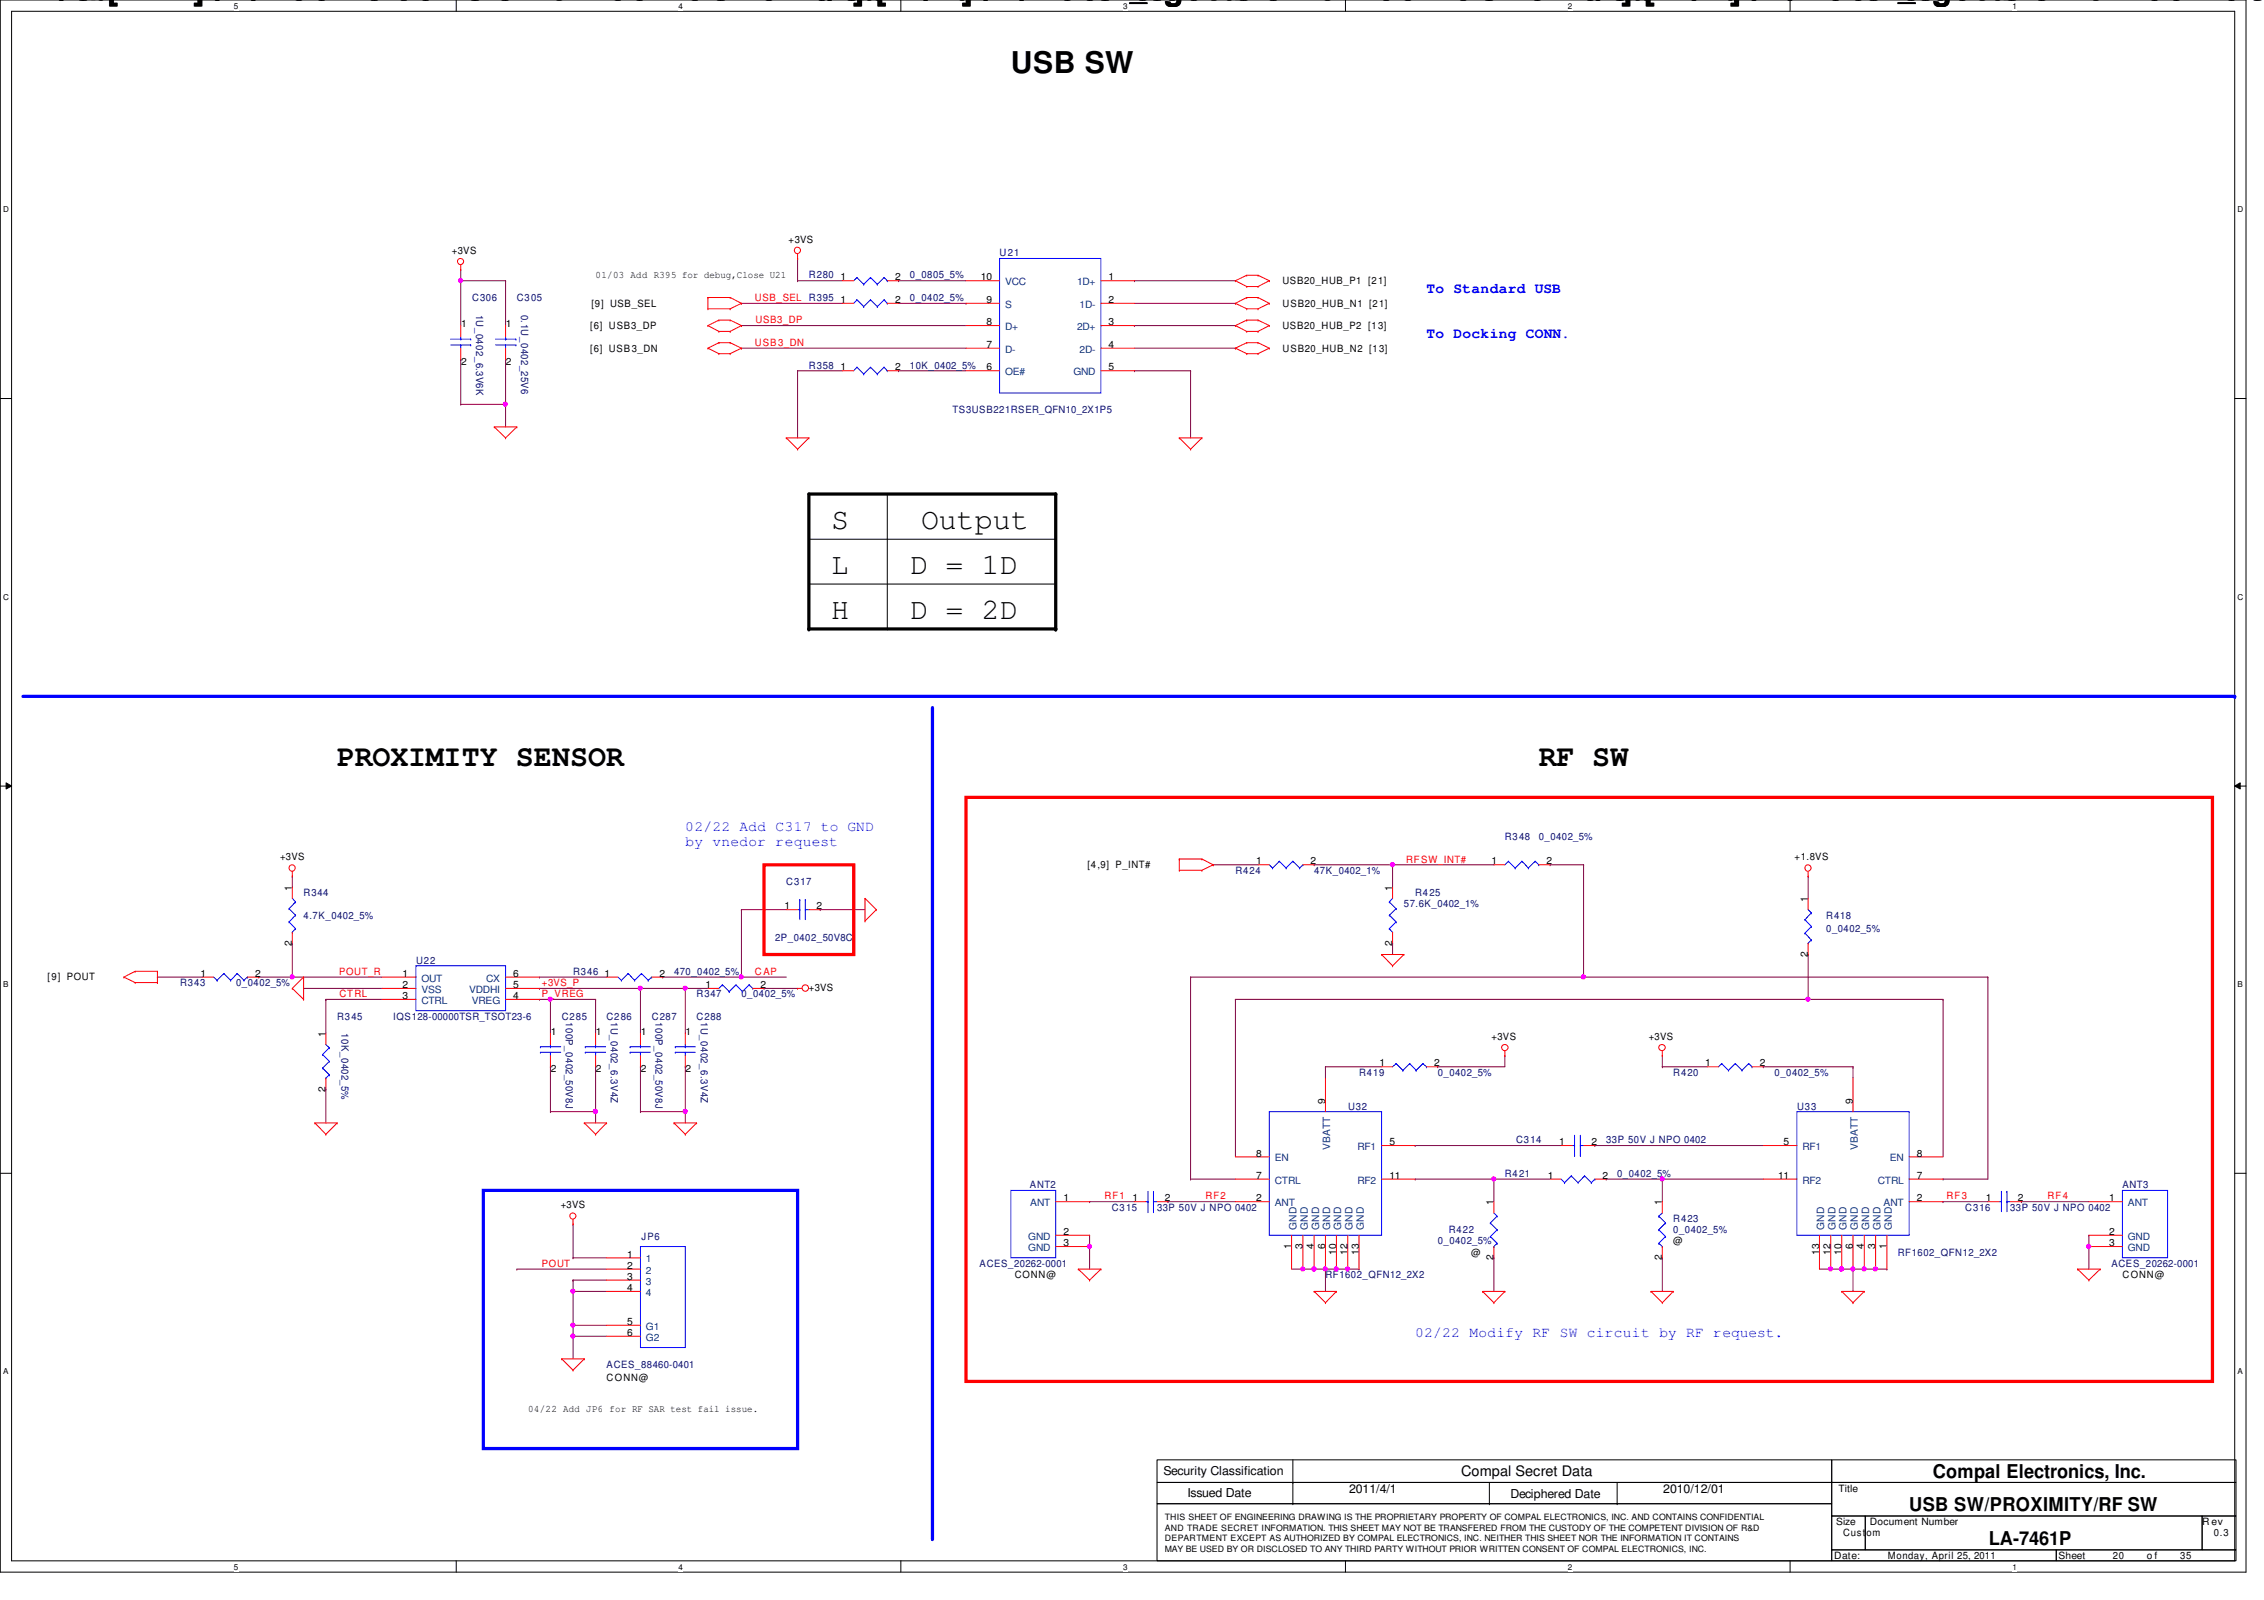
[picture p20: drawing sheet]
<svg xmlns="http://www.w3.org/2000/svg" width="297mm" height="210mm" viewBox="0 0 297 210" stroke-linecap="round" stroke-linejoin="round" font-family="sans-serif">
<defs><g id="words">
<g font-size="4.2">
<text x="4" y="0">Changed with the DEMO VERSION of CAD-KAS PDF-Editor (http://www.cadkas.com).</text>
<text x="104.8" y="0">Changed with the DEMO VERSION of CAD-KAS PDF-Editor (http://www.cadkas.com).</text>
<text x="205.6" y="0">Changed with the DEMO VERSION of CAD-KAS</text>
</g>
<g font-size="3.9">
<text x="132.6" y="9.6">USB SW</text>
<text x="109" y="69.4">S</text>
<text x="120.9" y="69.4">Output</text>
<text x="109" y="75.3">L</text>
<text x="119.4" y="75.3">D = 1D</text>
<text x="109" y="81.2">H</text>
<text x="119.4" y="81.2">D = 2D</text>
<text x="44.2" y="100.5">PROXIMITY SENSOR</text>
<text x="201.9" y="100.5">RF SW</text>
</g>
<g font-size="2.5">
<text x="253.6" y="193.8">Compal Electronics, Inc.</text>
<text x="250.5" y="198.3">USB SW/PROXIMITY/RF SW</text>
<text x="260.9" y="202.7">LA-7461P</text>
</g>
<g font-size="1.9" fill="#00f">
<text x="187.2" y="38.4">To Standard USB</text>
<text x="187.2" y="44.3">To Docking CONN.</text>
<text x="89.9" y="109.1">02/22 Add C317 to GND</text>
<text x="89.9" y="111">by vnedor request</text>
<text x="185.7" y="175.3">02/22 Modify RF SW circuit by RF request.</text>
</g>
<text font-size="1.9" x="191.7" y="193.7">Compal Secret Data</text>
<g font-size="1.6">
<text x="152.7" y="193.5">Security Classification</text>
<text x="155.8" y="196.3">Issued Date</text>
<text x="177" y="195.9">2011/4/1</text>
<text x="198.2" y="196.5">Deciphered Date</text>
<text x="218.2" y="195.9">2010/12/01</text>
</g>
<g font-size="1.3">
<text x="59.3" y="33.3">+3VS</text>
<text x="103.5" y="31.8">+3VS</text>
<text x="77.6" y="40.2">[9] USB_SEL</text>
<text x="78.1" y="36.4">01/03 Add R395 for debug,Close U21</text>
<text x="110.3" y="36.8">1</text>
<text x="110.3" y="39.8">1</text>
<text x="117.4" y="36.8">2</text>
<text x="117.4" y="39.8">2</text>
<text x="128.7" y="36.8">10</text>
<text x="129.4" y="39.8">9</text>
<text x="145.5" y="39.8">2</text>
<text x="145.5" y="36.8">1</text>
<text x="168.3" y="37.3">USB20_HUB_P1 [21]</text>
<text x="168.3" y="40.2">USB20_HUB_N1 [21]</text>
<text x="60.5" y="42.9">1</text>
<text x="60.5" y="47.9">2</text>
<text x="66.4" y="42.9">1</text>
<text x="66.4" y="47.9">2</text>
<text x="77.4" y="46.1">[6] USB3_DN</text>
<text x="77.4" y="43.2">[6] USB3_DP</text>
<text x="129.4" y="42.7">8</text>
<text x="129.4" y="45.6">7</text>
<text x="145.5" y="42.7">3</text>
<text x="145.5" y="45.6">4</text>
<text x="168.3" y="46.1">USB20_HUB_N2 [13]</text>
<text x="168.3" y="43.2">USB20_HUB_P2 [13]</text>
<text x="110.3" y="48.6">1</text>
<text x="117.4" y="48.6">2</text>
<text x="129.4" y="48.6">6</text>
<text x="145.5" y="48.6">5</text>
<text x="36.7" y="112.9">+3VS</text>
<text x="142.7" y="113.9">[4,9] P_INT#</text>
<text x="164.8" y="113.4">1</text>
<text x="172" y="113.4">2</text>
<text x="195.7" y="113.4">1</text>
<text x="202.9" y="113.4">2</text>
<text x="235.5" y="112.9">+1.8VS</text>
<text x="38.3" y="116.8" transform="rotate(-90 38.3 116.8)">1</text>
<text x="102.9" y="119.3">1</text>
<text x="107.1" y="119.3">2</text>
<text x="182.7" y="116.8" transform="rotate(-90 182.7 116.8)">1</text>
<text x="237.2" y="118.3" transform="rotate(-90 237.2 118.3)">1</text>
<text x="38.3" y="124.1" transform="rotate(-90 38.3 124.1)">2</text>
<text x="182.7" y="124.1" transform="rotate(-90 182.7 124.1)">2</text>
<text x="237.2" y="125.5" transform="rotate(-90 237.2 125.5)">2</text>
<text x="6.2" y="128.6">[9] POUT</text>
<text x="26.3" y="128.1">1</text>
<text x="33.5" y="128.1">2</text>
<text x="52.8" y="131.1">3</text>
<text x="52.8" y="129.6">2</text>
<text x="52.8" y="128.1">1</text>
<text x="67.3" y="131.1">4</text>
<text x="67.3" y="128.1">6</text>
<text x="67.3" y="129.6">5</text>
<text x="79.3" y="128.1">1</text>
<text x="86.5" y="128.1">2</text>
<text x="92.6" y="129.6">1</text>
<text x="99.8" y="129.6">2</text>
<text x="106.1" y="130">+3VS</text>
<text x="42.7" y="136" transform="rotate(-90 42.7 136)">1</text>
<text x="72.3" y="135.7">1</text>
<text x="78.2" y="135.7">1</text>
<text x="84.1" y="135.7">1</text>
<text x="90" y="135.7">1</text>
<text x="195.7" y="136.4">+3VS</text>
<text x="216.3" y="136.4">+3VS</text>
<text x="42.7" y="143.2" transform="rotate(-90 42.7 143.2)">2</text>
<text x="72.3" y="140.7">2</text>
<text x="78.2" y="140.7">2</text>
<text x="84.1" y="140.7">2</text>
<text x="90" y="140.7">2</text>
<text x="181" y="139.9">1</text>
<text x="188.2" y="139.9">2</text>
<text x="223.7" y="139.9">1</text>
<text x="230.9" y="139.9">2</text>
<text x="173.9" y="144.8" transform="rotate(-90 173.9 144.8)">9</text>
<text x="243.1" y="144.8" transform="rotate(-90 243.1 144.8)">9</text>
<text x="164.8" y="154.6">7</text>
<text x="164.8" y="151.7">8</text>
<text x="182.3" y="150.2">5</text>
<text x="182.3" y="154.6">11</text>
<text x="203.1" y="154.6">1</text>
<text x="204.6" y="150.2">1</text>
<text x="208.8" y="150.2">2</text>
<text x="210.3" y="154.6">2</text>
<text x="233.3" y="154.6">11</text>
<text x="234" y="150.2">5</text>
<text x="251.5" y="154.6">7</text>
<text x="251.5" y="151.7">8</text>
<text x="73.6" y="158.5">+3VS</text>
<text x="139.5" y="157.6">1</text>
<text x="148.6" y="157.6">1</text>
<text x="152.8" y="157.6">2</text>
<text x="164.8" y="157.6">2</text>
<text x="196" y="158.1" transform="rotate(-90 196 158.1)">1</text>
<text x="218.1" y="158.1" transform="rotate(-90 218.1 158.1)">1</text>
<text x="251.5" y="157.6">2</text>
<text x="260.6" y="157.6">1</text>
<text x="264.7" y="157.6">2</text>
<text x="276.7" y="157.6">1</text>
<text x="82.3" y="166.5">2</text>
<text x="82.3" y="165">1</text>
<text x="82.3" y="167.9">3</text>
<text x="133.1" y="167.7">CONN@</text>
<text x="139.5" y="162">2</text>
<text x="139.5" y="163.5">3</text>
<text x="169.4" y="163.8" transform="rotate(-90 169.4 163.8)">1</text>
<text x="170.9" y="163.8" transform="rotate(-90 170.9 163.8)">3</text>
<text x="172.4" y="163.8" transform="rotate(-90 172.4 163.8)">4</text>
<text x="173.9" y="163.8" transform="rotate(-90 173.9 163.8)">6</text>
<text x="175.3" y="164.6" transform="rotate(-90 175.3 164.6)">10</text>
<text x="176.8" y="164.6" transform="rotate(-90 176.8 164.6)">12</text>
<text x="178.3" y="164.6" transform="rotate(-90 178.3 164.6)">13</text>
<text x="193" y="164.7">@</text>
<text x="196" y="165.3" transform="rotate(-90 196 165.3)">2</text>
<text x="218.1" y="165.3" transform="rotate(-90 218.1 165.3)">2</text>
<text x="219.5" y="163.2">@</text>
<text x="238.7" y="164.6" transform="rotate(-90 238.7 164.6)">13</text>
<text x="240.2" y="164.6" transform="rotate(-90 240.2 164.6)">12</text>
<text x="241.6" y="164.6" transform="rotate(-90 241.6 164.6)">10</text>
<text x="243.1" y="163.8" transform="rotate(-90 243.1 163.8)">6</text>
<text x="244.6" y="163.8" transform="rotate(-90 244.6 163.8)">4</text>
<text x="246" y="163.8" transform="rotate(-90 246 163.8)">3</text>
<text x="247.5" y="163.8" transform="rotate(-90 247.5 163.8)">1</text>
<text x="276.7" y="162">2</text>
<text x="276.7" y="163.5">3</text>
<text x="278.5" y="167.7">CONN@</text>
<text x="82.3" y="169.4">4</text>
<text x="82.3" y="173.8">5</text>
<text x="82.3" y="175.3">6</text>
<text x="69.3" y="185.2">04/22 Add JP6 for RF SAR test fail issue.</text>
<text x="79.6" y="181.2">CONN@</text>
<text x="241.2" y="195.8">Title</text>
<text x="240.9" y="200.1">Size</text>
<text x="241.8" y="201.5">Custom</text>
<text x="245.3" y="200.1">Document Number</text>
<text x="288.9" y="200.1">R ev</text>
<text x="290.4" y="201.5">0.3</text>
<text x="240.7" y="204.5">Date:</text>
<text x="247.7" y="204.5">Monday, April 25, 2011</text>
<text x="270.1" y="204.5">Sheet</text>
<text x="277.2" y="204.5">20</text>
<text x="281.7" y="204.5">o f</text>
<text x="286" y="204.5">35</text>
</g>
<g font-size="1.3" fill="#000080">
<text x="131.1" y="33.6">U21</text>
<text x="61.9" y="39.5">C306</text>
<text x="62.5" y="41.3" transform="rotate(90 62.5 41.3)">1U_0402_6.3V6K</text>
<text x="67.8" y="39.5">C305</text>
<text x="68.4" y="41.3" transform="rotate(90 68.4 41.3)">0.1U_0402_25V6</text>
<text x="106.1" y="36.5">R280</text>
<text x="106.1" y="39.5">R395</text>
<text x="119.4" y="36.5">0_0805_5%</text>
<text x="119.4" y="39.5">0_0402_5%</text>
<text x="106.1" y="48.3">R358</text>
<text x="119.4" y="48.3">10K_0402_5%</text>
<text x="125" y="54.2">TS3USB221RSER_QFN10_2X1P5</text>
<text x="197.4" y="110.2">R348</text>
<text x="201.9" y="110.2">0_0402_5%</text>
<text x="39.8" y="117.6">R344</text>
<text x="103.2" y="116.1">C317</text>
<text x="162.1" y="114.6">R424</text>
<text x="172.4" y="114.6">47K_0402_1%</text>
<text x="184.2" y="119">57.6K_0402_1%</text>
<text x="185.7" y="117.6">R425</text>
<text x="39.8" y="120.5">4.7K_0402_5%</text>
<text x="101.7" y="123.5">2P_0402_50V8C</text>
<text x="239.6" y="120.5">R418</text>
<text x="239.6" y="122.3">0_0402_5%</text>
<text x="23.6" y="129.4">R343</text>
<text x="31" y="129.4">0_0402_5%</text>
<text x="54.6" y="126.4">U22</text>
<text x="75.2" y="127.9">R346</text>
<text x="88.4" y="127.9">470_0402_5%</text>
<text x="91.4" y="130.9">R347</text>
<text x="97.3" y="130.9">0_0402_5%</text>
<text x="44.2" y="133.8">R345</text>
<text x="44.8" y="135.6" transform="rotate(90 44.8 135.6)">10K_0402_5%</text>
<text x="51.6" y="133.8">IQS128-00000TSR_TSOT23-6</text>
<text x="73.7" y="133.8">C285</text>
<text x="74.2" y="134.1" transform="rotate(90 74.2 134.1)">100P_0402_50V8J</text>
<text x="79.6" y="133.8">C286</text>
<text x="80.1" y="134.1" transform="rotate(90 80.1 134.1)">1U_0402_6.3V4Z</text>
<text x="85.5" y="133.8">C287</text>
<text x="86" y="134.1" transform="rotate(90 86 134.1)">100P_0402_50V8J</text>
<text x="91.4" y="133.8">C288</text>
<text x="91.9" y="134.1" transform="rotate(90 91.9 134.1)">1U_0402_6.3V4Z</text>
<text x="178.3" y="141.1">R419</text>
<text x="188.6" y="141.1">0_0402_5%</text>
<text x="219.5" y="141.1">R420</text>
<text x="232.8" y="141.1">0_0402_5%</text>
<text x="176.9" y="145.6">U32</text>
<text x="198.9" y="150">C314</text>
<text x="210.7" y="150">33P 50V J NPO 0402</text>
<text x="235.8" y="145.6">U33</text>
<text x="135.1" y="155.9">ANT2</text>
<text x="197.4" y="154.4">R421</text>
<text x="212.2" y="154.4">0_0402_5%</text>
<text x="278.5" y="155.9">ANT3</text>
<text x="145.9" y="158.8">C315</text>
<text x="151.8" y="158.8">33P 50V J NPO 0402</text>
<text x="190.1" y="161.8">R422</text>
<text x="219.5" y="160.3">R423</text>
<text x="219.5" y="161.8">0_0402_5%</text>
<text x="257.8" y="158.8">C316</text>
<text x="263.7" y="158.8">33P 50V J NPO 0402</text>
<text x="84.2" y="162.6">JP6</text>
<text x="128.5" y="166.2">ACES_20262-0001</text>
<text x="173.9" y="167.7">RF1602_QFN12_2X2</text>
<text x="188.6" y="163.2">0_0402_5%</text>
<text x="249" y="164.7">RF1602_QFN12_2X2</text>
<text x="277" y="166.2">ACES_20262-0001</text>
<text x="79.6" y="179.5">ACES_88460-0401</text>
</g>
<g font-size="1.3" fill="#f00">
<text x="99.1" y="39.5">USB_SEL</text>
<text x="99.1" y="45.4">USB 3_DN</text>
<text x="99.1" y="42.4">USB3_DP</text>
<text x="184.5" y="113.2">RFSW_INT#</text>
<text x="44.5" y="127.9">POUT_R</text>
<text x="44.5" y="130.8">CTRL</text>
<text x="71.1" y="129.4">+3VS_P</text>
<text x="71.1" y="130.8">P_VREG</text>
<text x="99.1" y="127.9">CAP</text>
<text x="144.9" y="157.4">RF1</text>
<text x="158.2" y="157.4">RF2</text>
<text x="255.4" y="157.4">RF3</text>
<text x="268.6" y="157.4">RF4</text>
<text x="71.1" y="166.2">POUT</text>
</g>
<g font-size="1.3" fill="#004080">
<text x="131.9" y="40.4">S</text>
<text x="131.9" y="37.4">VCC</text>
<text x="141.3" y="37.4">1D+</text>
<text x="141.6" y="40.4">1D-</text>
<text x="131.9" y="43.3">D+</text>
<text x="131.9" y="46.3">D-</text>
<text x="141.3" y="43.3">2D+</text>
<text x="141.6" y="46.3">2D-</text>
<text x="131.9" y="49.2">OE#</text>
<text x="140.8" y="49.2">GND</text>
<text x="55.3" y="131.7">CTRL</text>
<text x="55.3" y="130.3">VSS</text>
<text x="55.3" y="128.8">OUT</text>
<text x="61.5" y="130.3">VDDHI</text>
<text x="61.9" y="131.7">VREG</text>
<text x="63.8" y="128.8">CX</text>
<text x="167.3" y="155.3">CTRL</text>
<text x="167.3" y="152.4">EN</text>
<text x="174.5" y="150.8" transform="rotate(-90 174.5 150.8)">VBATT</text>
<text x="178.1" y="150.9">RF1</text>
<text x="178.1" y="155.3">RF2</text>
<text x="236.5" y="150.9">RF1</text>
<text x="236.5" y="155.3">RF2</text>
<text x="243.8" y="150.8" transform="rotate(-90 243.8 150.8)">VBATT</text>
<text x="246.4" y="155.3">CTRL</text>
<text x="247.9" y="152.4">EN</text>
<text x="135.2" y="158.2">ANT</text>
<text x="167.3" y="158.2">ANT</text>
<text x="170.1" y="161.3" transform="rotate(-90 170.1 161.3)">GND</text>
<text x="171.6" y="161.3" transform="rotate(-90 171.6 161.3)">GND</text>
<text x="173.1" y="161.3" transform="rotate(-90 173.1 161.3)">GND</text>
<text x="174.5" y="161.3" transform="rotate(-90 174.5 161.3)">GND</text>
<text x="176" y="161.3" transform="rotate(-90 176 161.3)">GND</text>
<text x="177.5" y="161.3" transform="rotate(-90 177.5 161.3)">GND</text>
<text x="178.9" y="161.3" transform="rotate(-90 178.9 161.3)">GND</text>
<text x="239.3" y="161.3" transform="rotate(-90 239.3 161.3)">GND</text>
<text x="240.8" y="161.3" transform="rotate(-90 240.8 161.3)">GND</text>
<text x="242.3" y="161.3" transform="rotate(-90 242.3 161.3)">GND</text>
<text x="243.8" y="161.3" transform="rotate(-90 243.8 161.3)">GND</text>
<text x="245.2" y="161.3" transform="rotate(-90 245.2 161.3)">GND</text>
<text x="246.7" y="161.3" transform="rotate(-90 246.7 161.3)">GND</text>
<text x="247.1" y="158.2">ANT</text>
<text x="248.2" y="161.3" transform="rotate(-90 248.2 161.3)">GND</text>
<text x="279.2" y="158.2">ANT</text>
<text x="84.7" y="167.1">2</text>
<text x="84.7" y="165.6">1</text>
<text x="134.9" y="162.6">GND</text>
<text x="134.9" y="164.1">GND</text>
<text x="279.2" y="162.6">GND</text>
<text x="279.2" y="164.1">GND</text>
<text x="84.7" y="170">4</text>
<text x="84.7" y="168.5">3</text>
<text x="84.7" y="174.5">G1</text>
<text x="84.7" y="175.9">G2</text>
</g>
<g font-size="1.1">
<text x="30.7" y="1.1">5</text>
<text x="89" y="1.1">4</text>
<text x="147.4" y="1.1">3</text>
<text x="205.7" y="1.1">2</text>
<text x="264" y="1.1">1</text>
<text x=".4" y="27.9">D</text>
<text x="293.6" y="27.9">D</text>
<text x=".4" y="78.7">C</text>
<text x="293.6" y="78.7">C</text>
<text x=".4" y="129.5">B</text>
<text x="293.6" y="129.5">B</text>
<text x=".4" y="180.3">A</text>
<text x="293.6" y="180.3">A</text>
<text x="152.8" y="202.2">DEPARTMENT EXCEPT AS AUTHORIZED BY COMPAL ELECTRONICS, INC. NEITHER THIS SHEET NOR THE INFORMATION IT CONTAINS</text>
<text x="152.8" y="199.4">THIS SHEET OF ENGINEERING DRAWING IS THE PROPRIETARY PROPERTY OF COMPAL ELECTRONICS, INC. AND CONTAINS CONFIDENTIAL</text>
<text x="152.8" y="200.8">AND TRADE SECRET INFORMATION. THIS SHEET MAY NOT BE TRANSFERED FROM THE CUSTODY OF THE COMPETENT DIVISION OF R&amp;D</text>
<text x="152.8" y="203.6">MAY BE USED BY OR DISCLOSED TO ANY THIRD PARTY WITHOUT PRIOR WRITTEN CONSENT OF COMPAL ELECTRONICS, INC.</text>
<text x="30.7" y="205.9">5</text>
<text x="89" y="205.9">4</text>
<text x="147.4" y="205.9">3</text>
<text x="205.7" y="205.9">2</text>
<text x="264" y="205.9">1</text>
</g>
</g></defs>
<path d="M0 0h294.7v206.2h-294.7zM1.5 1.5h291.7v203.3h-291.7z" fill="none" stroke="#000" stroke-width=".13"/>
<g fill="#fff">
<path d="M30.7 .2h.6v1.2h-.6z"/>
<path d="M30.7 204.9h.6v1.2h-.6z"/>
</g>
<path d="M59.9 0v1.5M59.9 204.8v1.4" fill="none" stroke="#000" stroke-width=".13"/>
<g fill="#fff">
<path d="M89 .2h.6v1.2h-.6z"/>
<path d="M89 204.9h.6v1.2h-.6z"/>
</g>
<path d="M118.2 0v1.5M118.2 204.8v1.4" fill="none" stroke="#000" stroke-width=".13"/>
<g fill="#fff">
<path d="M147.4 .2h.6v1.2h-.6z"/>
<path d="M147.4 204.9h.6v1.2h-.6z"/>
</g>
<path d="M176.5 0v1.5M176.5 204.8v1.4" fill="none" stroke="#000" stroke-width=".13"/>
<g fill="#fff">
<path d="M205.7 .2h.6v1.2h-.6z"/>
<path d="M205.7 204.9h.6v1.2h-.6z"/>
</g>
<path d="M234.9 0v1.5M234.9 204.8v1.4" fill="none" stroke="#000" stroke-width=".13"/>
<g fill="#fff">
<path d="M264 .2h.6v1.2h-.6z"/>
<path d="M264 204.9h.6v1.2h-.6z"/>
<path d="M.4 26.9h.8v1.2h-.8z"/>
<path d="M293.6 26.9h.7v1.2h-.7z"/>
<path d="M.4 77.7h.8v1.2h-.8z"/>
<path d="M293.6 77.7h.7v1.2h-.7z"/>
</g>
<path d="M0 52.3h1.5M293.2 52.3h1.5" fill="none" stroke="#000" stroke-width=".13"/>
<g fill="#fff">
<path d="M.4 128.5h.7v1.2h-.7z"/>
<path d="M293.6 128.5h.7v1.2h-.7z"/>
</g>
<path d="M0 103.1h1.5M.8 102.7l.7 .4-.7 .4zM293.2 103.1l.7-.4v.8zM293.2 103.1h1.5" fill="none" stroke="#000" stroke-width=".13"/>
<path d="M.8 102.7l.7 .4-.7 .4zM293.2 103.1l.7-.4v.8z" fill="#000"/>
<g fill="#fff">
<path d="M.4 179.3h.7v1.2h-.7z"/>
<path d="M293.6 179.3h.7v1.2h-.7z"/>
</g>
<g fill="none" stroke="#000" stroke-width=".13">
<path d="M0 153.9h1.5M293.2 153.9h1.5M151.8 191.5h88.5v3h-88.5zM151.8 194.5h88.5v2.8h-88.5zM151.8 197.3h88.5v7.5h-88.5zM169.6 194.5h.1M169.6 197.3h.1M169.6 191.5v5.8M195.4 197.3h.1M195.4 194.5v2.8M212.2 197.3h.1M212.2 194.5v2.8"/>
<path d="M240.3 191.5h53.1v3h-53.1zM240.3 194.5h53.1v4.4h-53.1zM240.3 198.9h4.4v4.4h-4.4zM244.7 198.9h44.2v4.4h-44.2zM288.9 198.9h4.5v4.4h-4.5zM240.3 203.3h29.5v1.5h-29.5zM269.8 203.3h23.6v1.5h-23.6z"/>
</g>
<g fill="none" stroke="#800040" stroke-width=".13">
<path d="M60.4 36.8h.1M60.4 35.3h.1M60.4 36.8h5.9M60.4 35.3v7.4M66.3 36.8h.1M66.3 36.8v5.9M97.3 39.8h.1M97.3 39.8h13.2M104.6 33.9h.1M104.6 36.8h.1M104.6 36.8h5.9M104.6 33.9v2.9"/>
<path d="M117.9 36.8h.1M117.9 36.8h8.8M117.9 39.8h8.8M126.7 39.8h.1M148.8 36.8h.1M148.8 36.8h13.3M148.8 39.8h13.3M162.1 39.8h.1M60.4 53h.1M60.4 47.2h.1M60.4 47.2v5.8M60.4 53h5.9"/>
<path d="M66.3 53h.1M66.3 47.2h.1M66.3 47.2v8.8M97.3 45.7h.1M97.3 42.7h.1M97.3 45.7h29.4M97.3 42.7h29.4M104.6 48.6h.1M104.6 48.6v8.8M104.6 48.6h5.9M117.9 48.6h.1M117.9 48.6h8.8"/>
<path d="M148.8 42.7h.1M148.8 48.6h.1M148.8 45.7h13.3M148.8 42.7h13.3M148.8 48.6h7.4M156.2 48.6h.1M156.2 48.6v8.8M162.1 45.7h.1M38.4 114.9h.1M38.4 114.9v1.5M97.3 119.3h.1M97.3 119.3v8.9"/>
<path d="M97.3 119.3h5.9M107.6 119.3h.1M107.6 119.3h5.9M159.2 113.5h.1M159.2 113.5h5.9M172.4 113.5h.1M172.4 113.5h23.6M182.7 113.5h.1M182.7 113.5v2.9M203.4 113.5h.1M203.4 113.5h4.4M207.8 113.5h.1"/>
<path d="M207.8 113.5v14.7M237.2 114.9h.1M237.2 114.9v3M20.7 128.2h.1M20.7 128.2h5.9M33.9 128.2h.1M33.9 128.2h16.2M38.4 123.7h.1M38.4 128.2h.1M38.4 123.7v4.5M39.8 129.7h.1M39.8 129.7h10.3"/>
<path d="M42.8 131.1h.1M42.8 131.1h7.3M42.8 131.1v4.5M70.8 128.2h.1M70.8 129.7h.1M70.8 131.1h.1M70.8 129.7h22.1M70.8 128.2h8.8M70.8 131.1h7.3M72.2 131.1h.1M72.2 140h.1M72.2 131.1v4.5"/>
<path d="M72.2 140v5.8M78.1 140h.1M78.1 131.1h.1M78.1 131.1v4.5M78.1 140v7.3M84 140h.1M84 129.7h.1M84 129.7v5.9M84 140v5.8M86.9 128.2h.1M86.9 128.2h16.3M89.9 129.7h.1"/>
<path d="M89.9 140h.1M89.9 129.7v5.9M89.9 140v7.3M97.3 128.2h.1M100.2 129.7h.1M100.2 129.7h4.4M156.2 128.2h.1M156.2 128.2h104.6M156.2 128.2v26.5M162.1 131.1h.1M162.1 131.1h92.8M162.1 131.1v20.7"/>
<path d="M173.9 140h.1M173.9 140v1.4M173.9 140h7.4M182.7 123.7h.1M182.7 123.7v1.5M188.6 140h.1M197.4 138.5h.1M197.4 138.5v1.5h-8.8M207.8 128.2h.1M218.1 138.5h.1M218.1 140h.1M218.1 138.5v1.5"/>
<path d="M218.1 140h5.9M231.3 140h.1M231.3 140h11.8M237.2 131.1h.1M237.2 125.2h.1M237.2 125.2v5.9M243.1 140h.1M243.1 140v1.4M254.9 131.1h.1M254.9 131.1v20.7M260.8 128.2h.1M260.8 128.2v26.5h-5.9"/>
<path d="M42.8 142.9h.1M42.8 142.9v4.4M72.2 145.8h.1M72.2 145.8h5.9M78.1 145.8h.1M84 145.8h.1M84 145.8h5.9M89.9 145.8h.1M143 157.6h.1M143 157.6h5.8M153.2 157.6h.1M153.2 157.6h8.9"/>
<path d="M156.2 154.7h.1M156.2 154.7h5.9M185.7 150.3h.1M185.7 154.7h.1M185.7 154.7h17.7M185.7 150.3h19.1M196 154.7h.1M196 154.7v2.9M209.2 150.3h.1M209.2 150.3h22.1M210.7 154.7h.1M210.7 154.7h20.6"/>
<path d="M218.1 154.7h.1M218.1 154.7v2.9M254.9 154.7h.1M254.9 157.6h.1M254.9 157.6h5.9M265.2 157.6h.1M265.2 157.6h8.9M67.8 166.5h.1M67.8 166.5h11.8M75.2 165h.1M75.2 160.6h.1M75.2 175.3h.1"/>
<path d="M75.2 173.9h.1M75.2 167.9h.1M75.2 169.4h.1M75.2 165h4.4M75.2 160.6v4.4M75.2 167.9v10.4M75.2 173.9h4.4M75.2 175.3h4.4M75.2 167.9h4.4M75.2 169.4h4.4M143 162.1h.1M143 163.5h.1"/>
<path d="M143 162.1v4.4M169.5 166.5h8.8M170.9 166.5h.1M172.4 166.5h.1M173.9 166.5h.1M173.9 166.5v2.9M175.3 166.5h.1M176.8 166.5h.1M178.3 166.5h.1M196 165h.1M196 165v4.4M218.1 165h.1"/>
<path d="M218.1 165v4.4M238.7 166.5h8.9M240.2 166.5h.1M241.6 166.5h.1M243.1 166.5h.1M243.1 166.5v2.9M244.6 166.5h.1M246.1 166.5h.1M247.6 166.5h.1M274.1 162.1h.1M274.1 163.5h.1M274.1 162.1v4.4"/>
</g>
<g fill="none" stroke="#f00" stroke-width=".13">
<path d="M60.4 35.3h.1M60.4 34.8v.5M92.9 39h.1M92.9 39h2.9M92.9 39v1.5M95.8 39h.1M95.8 39l1.5 .8M97.3 39.8h.1M97.3 39.8l-1.5 .7M104.6 33.9h.1M104.6 33.3v.6M162.1 36.8h.1"/>
<path d="M162.1 39.8h.1M162.1 36.8l1.5 .8M162.1 39.8l1.5 .7M163.6 36.1h.1M163.6 37.6h.1M163.6 39h.1M163.6 36.1l-1.5 .7M163.6 36.1h1.5M163.6 37.6h1.5M163.6 39l-1.5 .8M163.6 39h1.5M165.1 36.1h.1"/>
<path d="M165.1 37.6h.1M165.1 39h.1M165.1 36.1l1.4 .7M165.1 39l1.4 .8M166.5 36.8h.1M166.5 39.8h.1M166.5 36.8l-1.4 .8M166.5 39.8l-1.4 .7M64.9 56h.1M64.9 56h2.9M64.9 56l1.4 1.4M66.3 57.4h.1"/>
<path d="M67.8 56h.1M67.8 56l-1.5 1.4M92.9 45.7h.1M92.9 42.7h.1M92.9 40.5h.1M92.9 45.7l1.4 .7M92.9 42.7l1.4 .8M92.9 40.5h2.9M94.3 45h.1M94.3 46.4h.1M94.3 42h.1M94.3 43.5h.1"/>
<path d="M94.3 45h1.5M94.3 46.4h1.5M94.3 42h1.5M94.3 43.5h1.5M94.3 45l-1.4 .7M94.3 42l-1.4 .7M95.8 45h.1M95.8 46.4h.1M95.8 42h.1M95.8 43.5h.1M95.8 40.5h.1M95.8 45l1.5 .7"/>
<path d="M95.8 42l1.5 .7M97.3 45.7h.1M97.3 42.7h.1M97.3 45.7l-1.5 .7M97.3 42.7l-1.5 .8M103.2 57.4h.1M103.2 57.4h2.9M103.2 57.4l1.4 1.5M104.6 58.9h.1M106.1 57.4h.1M106.1 57.4l-1.5 1.5M154.7 57.4h.1"/>
<path d="M154.7 57.4h3M154.7 57.4l1.5 1.5M156.2 58.9h.1M157.7 57.4h.1M157.7 57.4l-1.5 1.5M162.1 45.7h.1M162.1 42.7h.1M162.1 45.7l1.5 .7M162.1 42.7l1.5 .8M163.6 45h.1M163.6 46.4h.1M163.6 42h.1"/>
<path d="M163.6 43.5h.1M163.6 40.5h.1M163.6 45l-1.5 .7M163.6 45h1.5M163.6 46.4h1.5M163.6 42l-1.5 .7M163.6 42h1.5M163.6 43.5h1.5M163.6 40.5h1.5M165.1 45h.1M165.1 46.4h.1M165.1 42h.1"/>
<path d="M165.1 43.5h.1M165.1 40.5h.1M165.1 45l1.4 .7M165.1 42l1.4 .7M166.5 45.7h.1M166.5 42.7h.1M166.5 45.7l-1.4 .7M166.5 42.7l-1.4 .8M38.4 114.9h.1M38.4 114.3v.6M113.5 117.9h.1M113.5 117.9v2.9"/>
<path d="M113.5 117.9l1.5 1.4M115 119.3h.1M115 119.3l-1.5 1.5M154.7 112.7h.1M154.7 114.2h.1M154.7 112.7h3M154.7 112.7v1.5M154.7 114.2h3M157.7 112.7h.1M157.7 114.2h.1M157.7 112.7l1.5 .8M159.2 113.5h.1"/>
<path d="M159.2 113.5l-1.5 .7M237.2 114.9h.1M237.2 114.3v.6M16.3 128.2h.1M16.3 128.2l1.4 .7M17.7 127.4h.1M17.7 128.9h.1M17.7 127.4l-1.4 .8M17.7 127.4h3M17.7 128.9h3M20.7 127.4h.1M20.7 128.9h.1"/>
<path d="M20.7 127.4v1.5M38.4 129.7h.1M38.4 129.7l1.4 1.4M39.8 128.2h.1M39.8 131.1h.1M39.8 128.2v2.9M39.8 128.2l-1.4 1.5M104.6 129.7h.1M104.6 129.7h.6M113.5 120.8h.1M181.3 125.2h.1M181.3 125.2h2.9"/>
<path d="M181.3 125.2l1.4 1.5M182.7 126.7h.1M184.2 125.2h.1M184.2 125.2l-1.5 1.5M197.4 138.5h.1M197.4 137.9v.6M218.1 138.5h.1M218.1 137.9v.6M41.3 147.3h.1M41.3 147.3h2.9M41.3 147.3l1.5 1.5M42.8 148.8h.1"/>
<path d="M44.2 147.3h.1M44.2 147.3l-1.4 1.5M75.2 160v.6M76.7 147.3h.1M76.7 147.3h2.9M76.7 147.3l1.4 1.5M78.1 148.8h.1M79.6 147.3h.1M79.6 147.3l-1.5 1.5M88.4 147.3h.1M88.4 147.3h3M88.4 147.3l1.5 1.5"/>
<path d="M89.9 148.8h.1M91.4 147.3h.1M91.4 147.3l-1.5 1.5M73.7 178.3h.1M73.7 178.3h3M73.7 178.3l1.5 1.4M75.2 160.6h.1M75.2 179.7h.1M76.7 178.3h.1M76.7 178.3l-1.5 1.4M141.5 166.5h.1M141.5 166.5h2.9"/>
<path d="M141.5 166.5l1.5 1.4M143 167.9h.1M144.4 166.5h.1M144.4 166.5l-1.4 1.4M172.4 169.4h.1M172.4 169.4h2.9M172.4 169.4l1.5 1.5M173.9 170.9h.1M175.3 169.4h.1M175.3 169.4l-1.4 1.5M194.5 169.4h.1M194.5 169.4h2.9"/>
<path d="M194.5 169.4l1.5 1.5M196 170.9h.1M197.4 169.4h.1M197.4 169.4l-1.4 1.5M216.6 169.4h.1M216.6 169.4h2.9M216.6 169.4l1.5 1.5M218.1 170.9h.1M219.5 169.4h.1M219.5 169.4l-1.4 1.5M241.6 169.4h.1M241.6 169.4h3"/>
<path d="M241.6 169.4l1.5 1.5M243.1 170.9h.1M244.6 169.4h.1M244.6 169.4l-1.5 1.5M272.6 166.5h.1M272.6 166.5h2.9M272.6 166.5l1.5 1.4M274.1 167.9h.1M275.5 166.5h.1M275.5 166.5l-1.4 1.4"/>
<circle cx="60.4" cy="34.3" r=".4"/>
<circle cx="104.6" cy="32.8" r=".42"/>
<circle cx="38.3" cy="113.9" r=".42"/>
<circle cx="237.2" cy="113.9" r=".42"/>
<circle cx="105.7" cy="129.6" r=".43"/>
<circle cx="197.4" cy="137.4" r=".42"/>
<circle cx="218.1" cy="137.4" r=".42"/>
<circle cx="75.2" cy="159.5" r=".4"/>
</g>
<path d="M3 91.4h290.2" fill="none" stroke="#00f" stroke-width=".42"/>
<circle cx="293.2" cy="91.4" r=".21" fill="#00f"/>
<path d="M122.3 92.8v109" fill="none" stroke="#00f" stroke-width=".42"/>
<circle cx="122.3" cy="201.8" r=".21" fill="#00f"/>
<path d="M106.1 70.7h32.4M106.1 76.6h32.4M116.4 64.8v17.7M138.5 70.7h.1M138.5 76.6h.1M116.4 82.5h.1" fill="none" stroke="#000" stroke-width=".13"/>
<path d="M106.1 64.8h32.4v17.7h-32.4z" fill="none" stroke="#000" stroke-width=".42"/>
<g fill="#000">
<circle cx="138.5" cy="64.8" r=".21"/>
<circle cx="106.1" cy="82.5" r=".21"/>
<circle cx="138.5" cy="82.5" r=".21"/>
</g>
<path d="M100.2 113.5h11.8v11.7h-11.8zM126.7 104.6h163.6v76.6h-163.6z" fill="none" stroke="#f00" stroke-width=".42"/>
<path d="M63.4 156.2h41.2v33.8h-41.2z" fill="none" stroke="#00f" stroke-width=".42"/>
<g fill="none" stroke="#00f" stroke-width=".13">
<path d="M112.4 36.4h.1M112.4 39.3h.1M112.4 36.4l-.4 .4M112.4 36.4l.9 .9M112.4 39.3l-.4 .5M112.4 39.3l.9 .9M113.3 37.3h.1M114.2 36.4h.1M114.2 39.3h.1M114.2 36.4l-.9 .9M114.2 36.4l.9 .9M114.2 39.3l-.9 .9"/>
<path d="M114.2 39.3l.9 .9M115.1 37.3h.1M116 36.4h.1M116 39.3h.1M116 36.4l-.9 .9M116 36.4l.4 .4M116 39.3l-.9 .9M116 39.3l.4 .5M116.4 36.8h.1M116.4 39.8h.1M131.1 33.9h13.3v17.7h-13.3zM59.1 45.3h2.7"/>
<path d="M59.1 44.5h2.7M60.4 44.5h.1M60.4 45.3h.1M60.4 44.2v.3M60.4 45.3v.4M61.8 45.3h.1M61.8 44.5h.1M65 45.3h2.7M65 44.5h2.7M66.3 44.5h.1M66.3 45.3h.1M66.3 44.2v.3"/>
<path d="M66.3 45.3v.4M67.7 45.3h.1M67.7 44.5h.1M112.4 48.2h.1M112.4 48.2l-.4 .4M112.4 48.2l.9 .9M113.3 40.2h.1M113.3 49.1h.1M114.2 48.2h.1M114.2 48.2l-.9 .9M114.2 48.2l.9 .9M115.1 40.2h.1"/>
<path d="M115.1 49.1h.1M116 48.2h.1M116 48.2l-.9 .9M116 48.2l.4 .4M116.4 48.6h.1M37.9 119.2h.1M37.9 119.2l.9 .9M38.4 117.9l.4 .4M38.8 118.3h.1M38.8 118.3l-.9 .9M104.6 119.3h.3M104.9 119.3h.1"/>
<path d="M104.9 118h.1M104.9 118v2.6M105.7 118h.1M105.7 119.3h.1M105.7 119.3h.4M105.7 118v2.6M166.5 113.5l.5 .4M167 113.9h.1M167.8 113h.1M167.8 113l-.8 .9M167.8 113l.9 .9M168.7 113.9h.1"/>
<path d="M169.6 113h.1M169.6 113l-.9 .9M169.6 113l.9 .9M170.5 113.9h.1M170.9 113.5h.1M170.9 113.5l-.4 .4M182.3 118.3h.1M182.3 118.3l.9 .9M182.7 117.9l-.4 .4M183.2 119.2h.1M183.2 119.2l-.9 .9M197.9 113h.1"/>
<path d="M197.9 113l-.5 .5M197.9 113l.9 .9M198.8 113.9h.1M199.7 113h.1M199.7 113l-.9 .9M199.7 113l.8 .9M200.5 113.9h.1M201.4 113h.1M201.4 113l-.9 .9M201.4 113l.5 .5M201.9 113.5h.1M237.2 119.3l.5 .5"/>
<path d="M237.7 119.8h.1M237.7 119.8l-.9 .8M28 128.2l.5 .4M28.5 128.6h.1M29.4 127.7h.1M29.4 127.7l-.9 .9M29.4 127.7l.9 .9M30.3 128.6h.1M31.1 127.7h.1M31.1 127.7l-.8 .9M31.1 127.7l.9 .9M32 128.6h.1"/>
<path d="M32.5 128.2h.1M32.5 128.2l-.5 .4M37.9 120.9h.1M37.9 120.9l.9 .9M38.4 122.3h.1M38.8 120.1h.1M38.8 121.8h.1M38.8 120.1l-.9 .8M38.8 121.8l-.4 .5M42.3 138.3h.1M42.3 138.3l.9 .9M42.8 137l.4 .5"/>
<path d="M43.2 137.5h.1M43.2 139.2h.1M43.2 137.5l-.9 .8M43.2 139.2l-.9 .9M54.6 126.7h11.7v5.9h-11.7zM70.9 138h.1M70.9 137.3h.1M70.9 138h2.7M70.9 137.3h2.7M72.2 137.3h.1M72.2 138h.1M72.2 137v.3"/>
<path d="M72.2 138v.5M76.8 138h.1M76.8 137.3h.1M76.8 138h2.7M76.8 137.3h2.7M78.1 137.3h.1M78.1 138h.1M78.1 137v.3M78.1 138v.5M81.1 128.2l.4 .4M81.5 128.6h.1M82.4 127.7h.1"/>
<path d="M82.4 127.7l-.9 .9M82.4 127.7l.9 .9M82.7 138h.1M82.7 137.3h.1M82.7 138h2.6M82.7 137.3h2.6M83.3 128.6h.1M84 137.3h.1M84 138h.1M84 137v.3M84 138v.5M84.2 127.7h.1"/>
<path d="M84.2 127.7l-.9 .9M84.2 127.7l.8 .9M85 128.6h.1M85.5 128.2h.1M85.5 128.2l-.5 .4M88.6 138h.1M88.6 137.3h.1M88.6 138h2.6M88.6 137.3h2.6M89.9 137.3h.1M89.9 138h.1M89.9 137v.3"/>
<path d="M89.9 138v.5M94.8 129.2h.1M94.8 129.2l-.5 .5M94.8 129.2l.9 .9M95.7 130.1h.1M96.6 129.2h.1M96.6 129.2l-.9 .9M96.6 129.2l.8 .9M97.4 130.1h.1M98.3 129.2h.1M98.3 129.2l-.9 .9M98.3 129.2l.5 .5"/>
<path d="M98.8 129.7h.1M182.3 120.1h.1M182.3 121.8h.1M182.3 120.1l.9 .8M182.3 121.8l.4 .5M182.7 122.3h.1M183.2 120.9h.1M183.2 139.5h.1M183.2 120.9l-.9 .9M183.2 139.5l-.5 .5M183.2 139.5l.9 .9M185 139.5h.1"/>
<path d="M185 139.5l-.9 .9M185 139.5l.8 .9M186.7 139.5h.1M186.7 139.5l-.9 .9M186.7 139.5l.5 .5M187.2 140h.1M225.9 139.5h.1M225.9 139.5l-.4 .5M225.9 139.5l.9 .9M227.7 139.5h.1M227.7 139.5l-.9 .9M227.7 139.5l.9 .9"/>
<path d="M229.4 139.5h.1M229.4 139.5l-.8 .9M229.4 139.5l.5 .5M229.9 140h.1M236.8 120.6h.1M236.8 122.4h.1M236.8 120.6l.9 .9M236.8 122.4l.9 .9M237.2 123.7h.1M237.7 121.5h.1M237.7 123.3h.1M237.7 121.5l-.9 .9"/>
<path d="M237.7 123.3l-.5 .4M42.3 140.1h.1M42.3 140.1l.9 .9M42.8 141.4h.1M43.2 141h.1M43.2 141l-.4 .4M132.6 156.2h5.9v8.8h-5.9zM150.3 157.6h.3M150.6 157.6h.1M150.6 159h.1M150.6 156.3v2.7M151.3 159h.1"/>
<path d="M151.3 157.6h.1M151.3 157.6h.5M151.3 156.3v2.7M166.5 145.8h14.8v16.3h-14.8zM184.1 140.4h.1M185.8 140.4h.1M196 159.1l.4 .5M196.4 159.6h.1M196.4 159.6l-.9 .8M204.8 154.7l.5 .5M205.3 155.2h.1M206.2 154.3h.1"/>
<path d="M206.2 154.3l-.9 .9M206.2 154.3l.8 .9M206.3 150.3h.3M206.6 150.3h.1M206.6 151.6h.1M206.6 148.9v2.7M207 155.2h.1M207.3 151.6h.1M207.3 150.3h.1M207.3 150.3h.5M207.3 148.9v2.7M207.9 154.3h.1"/>
<path d="M207.9 154.3l-.9 .9M207.9 154.3l.9 .9M208.8 155.2h.1M209.2 154.7h.1M209.2 154.7l-.4 .5M217.6 159.6h.1M217.6 159.6l.9 .8M218.1 159.1l-.5 .5M226.8 140.4h.1M228.6 140.4h.1M235.8 145.8h14.7v16.3h-14.7zM262.3 157.6h.3"/>
<path d="M262.6 157.6h.1M262.6 156.3h.1M262.6 156.3v2.7M263.3 156.3h.1M263.3 157.6h.1M263.3 157.6h.4M263.3 156.3v2.7M278.5 156.2h5.9v8.8h-5.9zM84 163.5h5.9v13.3h-5.9zM195.5 160.4h.1M195.5 162.2h.1M195.5 160.4l.9 .9"/>
<path d="M195.5 162.2l.9 .9M196 163.5h.1M196.4 161.3h.1M196.4 163.1h.1M196.4 161.3l-.9 .9M196.4 163.1l-.4 .4M217.6 161.3h.1M217.6 163.1h.1M217.6 161.3l.9 .9M217.6 163.1l.5 .4M218.1 163.5h.1M218.5 160.4h.1"/>
<path d="M218.5 162.2h.1M218.5 160.4l-.9 .9M218.5 162.2l-.9 .9"/>
</g>
<g fill="none" stroke="#f00" stroke-width=".13">
<path d="M110.5 36.8h1.5M110.5 39.8h1.5M116.4 36.8h1.5M116.4 39.8h1.5M126.7 36.8h4.4M126.7 39.8h4.4M144.4 36.8h4.4M144.4 39.8h4.4M60.4 42.7v1.5M60.4 45.7v1.5M66.3 42.7v1.5M66.3 45.7v1.5"/>
<path d="M110.5 48.6h1.5M116.4 48.6h1.5M126.7 42.7h4.4M126.7 48.6h4.4M126.7 45.7h4.4M144.4 42.7h4.4M144.4 48.6h4.4M144.4 45.7h4.4M38.4 116.4v1.5M103.2 119.3h1.4M106.1 119.3h1.5M165.1 113.5h1.4"/>
<path d="M170.9 113.5h1.5M182.7 116.4v1.5M196 113.5h1.4M201.9 113.5h1.5M237.2 117.9v1.4M26.6 128.2h1.4M32.5 128.2h1.4M38.4 122.3v1.4M42.8 135.6v1.4M50.1 128.2h4.5M50.1 131.1h4.5M50.1 129.7h4.5"/>
<path d="M66.3 128.2h4.5M66.3 131.1h4.5M66.3 129.7h4.5M72.2 135.6v1.4M72.2 138.5v1.5M78.1 135.6v1.4M78.1 138.5v1.5M79.6 128.2h1.5M84 135.6v1.4M84 138.5v1.5M85.5 128.2h1.4M89.9 135.6v1.4"/>
<path d="M89.9 138.5v1.5M92.9 129.7h1.4M98.8 129.7h1.4M181.3 140h1.4M182.7 122.3v1.4M187.2 140h1.4M224 140h1.5M229.9 140h1.4M237.2 123.7v1.5M42.8 141.4v1.5M138.5 157.6h4.5M148.8 157.6h1.5"/>
<path d="M151.8 157.6h1.4M162.1 154.7h4.4M162.1 157.6h4.4M162.1 151.8h4.4M173.9 141.4v4.4M181.3 150.3h4.4M181.3 154.7h4.4M196 157.6v1.5M203.4 154.7h1.4M204.8 150.3h1.5M207.8 150.3h1.4M209.2 154.7h1.5"/>
<path d="M218.1 157.6v1.5M231.3 150.3h4.5M231.3 154.7h4.5M243.1 141.4v4.4M250.5 154.7h4.4M250.5 157.6h4.4M250.5 151.8h4.4M260.8 157.6h1.5M263.7 157.6h1.5M274.1 157.6h4.4M79.6 166.5h4.4M79.6 169.4h4.4"/>
<path d="M79.6 165h4.4M79.6 167.9h4.4M79.6 173.9h4.4M79.6 175.3h4.4M138.5 162.1h4.5M138.5 163.5h4.5M169.5 162.1v4.4M170.9 162.1v4.4M172.4 162.1v4.4M173.9 162.1v4.4M175.3 162.1v4.4M176.8 162.1v4.4"/>
<path d="M178.3 162.1v4.4M196 163.5v1.5M218.1 163.5v1.5M238.7 162.1v4.4M240.2 162.1v4.4M241.6 162.1v4.4M243.1 162.1v4.4M244.6 162.1v4.4M246.1 162.1v4.4M247.6 162.1v4.4M274.1 162.1h4.4M274.1 163.5h4.4"/>
</g>
<circle cx="182.7" cy="113.4" r=".29" fill="#f0f"/>
<circle cx="182.7" cy="113.4" r=".29" fill="none" stroke="#f0f" stroke-width=".13"/>
<circle cx="274" cy="163.5" r=".29" fill="#f0f"/>
<circle cx="274" cy="163.5" r=".29" fill="none" stroke="#f0f" stroke-width=".13"/>
<circle cx="89.9" cy="129.6" r=".29" fill="#f0f"/>
<circle cx="89.9" cy="129.6" r=".29" fill="none" stroke="#f0f" stroke-width=".13"/>
<circle cx="89.9" cy="145.8" r=".29" fill="#f0f"/>
<circle cx="89.9" cy="145.8" r=".29" fill="none" stroke="#f0f" stroke-width=".13"/>
<circle cx="78.1" cy="145.8" r=".29" fill="#f0f"/>
<circle cx="78.1" cy="145.8" r=".29" fill="none" stroke="#f0f" stroke-width=".13"/>
<circle cx="78.1" cy="145.8" r=".29" fill="#f0f"/>
<circle cx="78.1" cy="145.8" r=".29" fill="none" stroke="#f0f" stroke-width=".13"/>
<circle cx="72.2" cy="131.1" r=".29" fill="#f0f"/>
<circle cx="72.2" cy="131.1" r=".29" fill="none" stroke="#f0f" stroke-width=".13"/>
<circle cx="38.3" cy="128.2" r=".29" fill="#f0f"/>
<circle cx="38.3" cy="128.2" r=".29" fill="none" stroke="#f0f" stroke-width=".13"/>
<circle cx="84" cy="129.6" r=".29" fill="#f0f"/>
<circle cx="84" cy="129.6" r=".29" fill="none" stroke="#f0f" stroke-width=".13"/>
<circle cx="60.4" cy="36.8" r=".29" fill="#f0f"/>
<circle cx="60.4" cy="36.8" r=".29" fill="none" stroke="#f0f" stroke-width=".13"/>
<circle cx="66.3" cy="53" r=".29" fill="#f0f"/>
<circle cx="66.3" cy="53" r=".29" fill="none" stroke="#f0f" stroke-width=".13"/>
<circle cx="241.6" cy="166.5" r=".29" fill="#f0f"/>
<circle cx="241.6" cy="166.5" r=".29" fill="none" stroke="#f0f" stroke-width=".13"/>
<circle cx="243.1" cy="166.5" r=".29" fill="#f0f"/>
<circle cx="243.1" cy="166.5" r=".29" fill="none" stroke="#f0f" stroke-width=".13"/>
<circle cx="246" cy="166.5" r=".29" fill="#f0f"/>
<circle cx="246" cy="166.5" r=".29" fill="none" stroke="#f0f" stroke-width=".13"/>
<circle cx="240.2" cy="166.5" r=".29" fill="#f0f"/>
<circle cx="240.2" cy="166.5" r=".29" fill="none" stroke="#f0f" stroke-width=".13"/>
<circle cx="170.9" cy="166.5" r=".29" fill="#f0f"/>
<circle cx="170.9" cy="166.5" r=".29" fill="none" stroke="#f0f" stroke-width=".13"/>
<circle cx="172.4" cy="166.5" r=".29" fill="#f0f"/>
<circle cx="172.4" cy="166.5" r=".29" fill="none" stroke="#f0f" stroke-width=".13"/>
<circle cx="173.9" cy="166.5" r=".29" fill="#f0f"/>
<circle cx="173.9" cy="166.5" r=".29" fill="none" stroke="#f0f" stroke-width=".13"/>
<circle cx="175.3" cy="166.5" r=".29" fill="#f0f"/>
<circle cx="175.3" cy="166.5" r=".29" fill="none" stroke="#f0f" stroke-width=".13"/>
<circle cx="218.1" cy="154.7" r=".29" fill="#f0f"/>
<circle cx="218.1" cy="154.7" r=".29" fill="none" stroke="#f0f" stroke-width=".13"/>
<circle cx="207.7" cy="128.2" r=".29" fill="#f0f"/>
<circle cx="207.7" cy="128.2" r=".29" fill="none" stroke="#f0f" stroke-width=".13"/>
<circle cx="237.2" cy="131.1" r=".29" fill="#f0f"/>
<circle cx="237.2" cy="131.1" r=".29" fill="none" stroke="#f0f" stroke-width=".13"/>
<circle cx="244.6" cy="166.5" r=".29" fill="#f0f"/>
<circle cx="244.6" cy="166.5" r=".29" fill="none" stroke="#f0f" stroke-width=".13"/>
<circle cx="176.8" cy="166.5" r=".29" fill="#f0f"/>
<circle cx="176.8" cy="166.5" r=".29" fill="none" stroke="#f0f" stroke-width=".13"/>
<circle cx="196" cy="154.7" r=".29" fill="#f0f"/>
<circle cx="196" cy="154.7" r=".29" fill="none" stroke="#f0f" stroke-width=".13"/>
<circle cx="142.9" cy="163.5" r=".29" fill="#f0f"/>
<circle cx="142.9" cy="163.5" r=".29" fill="none" stroke="#f0f" stroke-width=".13"/>
<circle cx="97.2" cy="128.2" r=".29" fill="#f0f"/>
<circle cx="97.2" cy="128.2" r=".29" fill="none" stroke="#f0f" stroke-width=".13"/>
<circle cx="241.6" cy="166.5" r=".29" fill="#f0f"/>
<circle cx="241.6" cy="166.5" r=".29" fill="none" stroke="#f0f" stroke-width=".13"/>
<circle cx="172.4" cy="166.5" r=".29" fill="#f0f"/>
<circle cx="172.4" cy="166.5" r=".29" fill="none" stroke="#f0f" stroke-width=".13"/>
<circle cx="75.1" cy="175.3" r=".29" fill="#f0f"/>
<circle cx="75.1" cy="175.3" r=".29" fill="none" stroke="#f0f" stroke-width=".13"/>
<circle cx="75.1" cy="173.8" r=".29" fill="#f0f"/>
<circle cx="75.1" cy="173.8" r=".29" fill="none" stroke="#f0f" stroke-width=".13"/>
<circle cx="75.1" cy="169.4" r=".29" fill="#f0f"/>
<circle cx="75.1" cy="169.4" r=".29" fill="none" stroke="#f0f" stroke-width=".13"/>
<use href="#words"/>
</svg>
